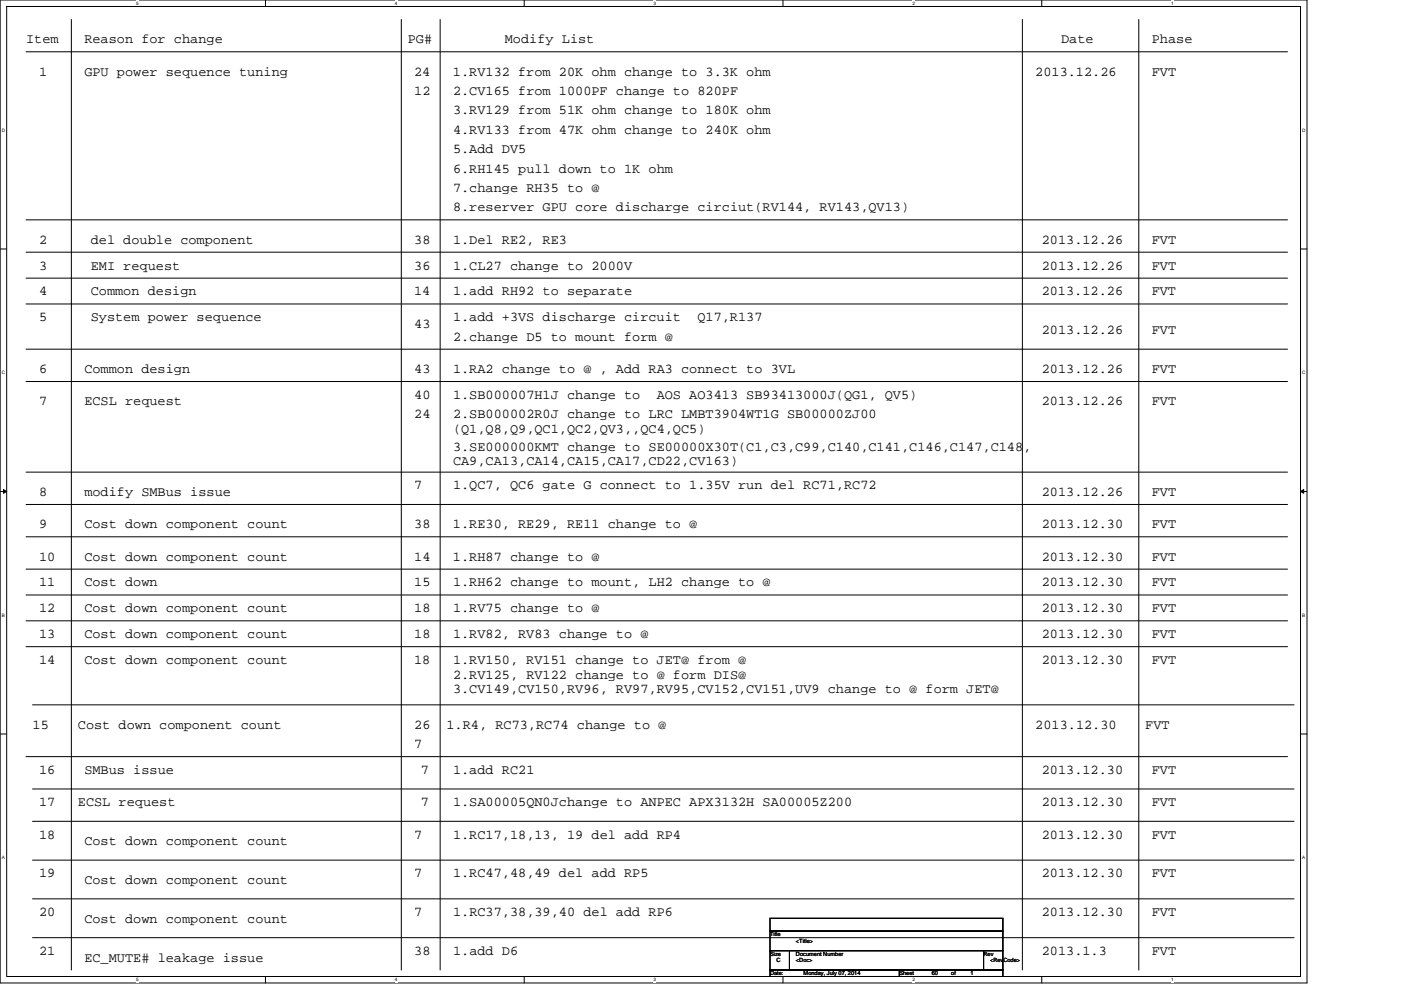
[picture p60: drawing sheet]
<svg xmlns="http://www.w3.org/2000/svg" width="297mm" height="210mm" viewBox="0 0 297 210" stroke-linecap="round" stroke-linejoin="round" font-family="sans-serif">
<defs><g id="words">
<g font-size="2.9">
<text x="5.5" y="9.2">Item</text>
<text x="17.9" y="9.2">Reason for change</text>
<text x="86.5" y="9.2">PG#</text>
<text x="107" y="9.2">Modify List</text>
<text x="225" y="9.2">Date</text>
<text x="244.2" y="9.2">Phase</text>
<text x="8.3" y="16">1</text>
<text x="17.9" y="16">GPU power sequence tuning</text>
<text x="87.8" y="16">24</text>
<text x="96" y="16">1.RV132 from 20K ohm change to 3.3K ohm</text>
<text x="219.5" y="16">2013.12.26</text>
<text x="244.2" y="16">FVT</text>
<text x="87.8" y="20.2">12</text>
<text x="96.1" y="20.2">2.CV165 from 1000PF change to 820PF</text>
<text x="96.1" y="24.3">3.RV129 from 51K ohm change to 180K ohm</text>
<text x="96.1" y="28.4">4.RV133 from 47K ohm change to 240K ohm</text>
<text x="96.1" y="32.5">5.Add DV5</text>
<text x="96.1" y="36.6">6.RH145 pull down to 1K ohm</text>
<text x="96.1" y="40.7">7.change RH35 to @</text>
<text x="96.1" y="44.8">8.reserver GPU core discharge circiut(RV144, RV143,QV13)</text>
<text x="8.3" y="51.7">2</text>
<text x="19.2" y="51.7">del double component</text>
<text x="87.8" y="51.7">38</text>
<text x="96" y="51.7">1.Del RE2, RE3</text>
<text x="220.9" y="51.7">2013.12.26</text>
<text x="244.2" y="51.7">FVT</text>
<text x="8.3" y="57.2">3</text>
<text x="19.2" y="57.2">EMI request</text>
<text x="87.8" y="57.2">36</text>
<text x="96" y="57.2">1.CL27 change to 2000V</text>
<text x="220.9" y="57.2">2013.12.26</text>
<text x="244.2" y="57.2">FVT</text>
<text x="8.3" y="62.7">4</text>
<text x="19.2" y="62.7">Common design</text>
<text x="87.8" y="62.7">14</text>
<text x="96" y="62.7">1.add RH92 to separate</text>
<text x="220.9" y="62.7">2013.12.26</text>
<text x="244.2" y="62.7">FVT</text>
<text x="8.3" y="68.2">5</text>
<text x="19.2" y="68.2">System power sequence</text>
<text x="87.8" y="69.5">43</text>
<text x="96" y="68.2">1.add +3VS discharge circuit</text>
<text x="147.9" y="68.2">Q17,R137</text>
<text x="220.9" y="70.9">2013.12.26</text>
<text x="244.2" y="70.9">FVT</text>
<text x="96.1" y="72.3">2.change D5 to mount form @</text>
<text x="8.3" y="79.1">6</text>
<text x="17.9" y="79.1">Common design</text>
<text x="87.8" y="79.1">43</text>
<text x="96.1" y="79.1">1.RA2 change to @ , Add RA3 connect to 3VL</text>
<text x="220.9" y="79.1">2013.12.26</text>
<text x="244.2" y="79.1">FVT</text>
<text x="8.3" y="86">7</text>
<text x="17.9" y="86">ECSL request</text>
<text x="87.8" y="84.6">40</text>
<text x="87.8" y="88.7">24</text>
<text x="96.1" y="88.7">2.SB000002R0J change to LRC LMBT3904WT1G SB00000ZJ00</text>
<text x="96.1" y="84.6">1.SB000007H1J change to</text>
<text x="139.2" y="84.6">AOS AO3413 SB93413000J(QG1, QV5)</text>
<text x="220.9" y="86">2013.12.26</text>
<text x="244.2" y="86">FVT</text>
<text x="96.1" y="91.8">(Q1,Q8,Q9,QC1,QC2,QV3,,QC4,QC5)</text>
<text x="96.1" y="95.6">3.SE000000KMT change to SE00000X30T(C1,C3,C99,C140,C141,C146,C147,C148,</text>
<text x="96.1" y="98.7">CA9,CA13,CA14,CA15,CA17,CD22,CV163)</text>
<text x="8.3" y="105.2">8</text>
<text x="17.9" y="105.2">modify SMBus issue</text>
<text x="87.8" y="103.8">7</text>
<text x="96.1" y="103.8">1.QC7, QC6 gate G connect to 1.35V run del RC71,RC72</text>
<text x="220.9" y="105.2">2013.12.26</text>
<text x="244.2" y="105.2">FVT</text>
<text x="8.3" y="112">9</text>
<text x="17.9" y="112">Cost down component count</text>
<text x="87.8" y="112">38</text>
<text x="96" y="112">1.RE30, RE29, RE11 change to @</text>
<text x="220.9" y="112">2013.12.30</text>
<text x="244.2" y="112">FVT</text>
<text x="8.3" y="118.9">10</text>
<text x="17.9" y="118.9">Cost down component count</text>
<text x="87.8" y="118.9">14</text>
<text x="96" y="118.9">1.RH87 change to @</text>
<text x="220.9" y="118.9">2013.12.30</text>
<text x="244.2" y="118.9">FVT</text>
<text x="8.3" y="124.4">11</text>
<text x="17.9" y="124.4">Cost down</text>
<text x="87.8" y="124.4">15</text>
<text x="96" y="124.4">1.RH62 change to mount, LH2 change to @</text>
<text x="220.9" y="124.4">2013.12.30</text>
<text x="244.2" y="124.4">FVT</text>
<text x="8.3" y="129.9">12</text>
<text x="17.9" y="129.9">Cost down component count</text>
<text x="87.8" y="129.9">18</text>
<text x="96.1" y="129.9">1.RV75 change to @</text>
<text x="220.9" y="129.9">2013.12.30</text>
<text x="244.2" y="129.9">FVT</text>
<text x="8.3" y="135.4">13</text>
<text x="17.9" y="135.4">Cost down component count</text>
<text x="87.8" y="135.4">18</text>
<text x="96" y="135.4">1.RV82, RV83 change to @</text>
<text x="220.9" y="135.4">2013.12.30</text>
<text x="244.2" y="135.4">FVT</text>
<text x="8.3" y="140.8">14</text>
<text x="17.9" y="140.8">Cost down component count</text>
<text x="87.8" y="140.8">18</text>
<text x="96" y="140.8">1.RV150, RV151 change to JET@ from @</text>
<text x="96.1" y="143.9">2.RV125, RV122 change to @ form DIS@</text>
<text x="220.9" y="140.8">2013.12.30</text>
<text x="244.2" y="140.8">FVT</text>
<text x="96.1" y="147">3.CV149,CV150,RV96, RV97,RV95,CV152,CV151,UV9 change to @ form JET@</text>
<text x="6.9" y="154.6">15</text>
<text x="16.5" y="154.6">Cost down component count</text>
<text x="87.8" y="154.6">26</text>
<text x="94.7" y="154.6">1.R4, RC73,RC74 change to @</text>
<text x="219.5" y="154.6">2013.12.30</text>
<text x="242.8" y="154.6">FVT</text>
<text x="87.8" y="158.7">7</text>
<text x="8.3" y="164.2">16</text>
<text x="17.9" y="164.2">SMBus issue</text>
<text x="89.2" y="164.2">7</text>
<text x="96" y="164.2">1.add RC21</text>
<text x="220.9" y="164.2">2013.12.30</text>
<text x="244.2" y="164.2">FVT</text>
<text x="8.3" y="171">17</text>
<text x="16.5" y="171">ECSL request</text>
<text x="89.2" y="171">7</text>
<text x="96.1" y="171">1.SA00005QN0Jchange to ANPEC APX3132H SA00005Z200</text>
<text x="220.9" y="171">2013.12.30</text>
<text x="244.2" y="171">FVT</text>
<text x="8.3" y="177.9">18</text>
<text x="17.9" y="179.2">Cost down component count</text>
<text x="87.8" y="177.9">7</text>
<text x="96.1" y="177.9">1.RC17,18,13, 19 del add RP4</text>
<text x="220.9" y="177.9">2013.12.30</text>
<text x="244.2" y="177.9">FVT</text>
<text x="8.3" y="186.1">19</text>
<text x="17.9" y="187.5">Cost down component count</text>
<text x="87.8" y="186.1">7</text>
<text x="96.1" y="186.1">1.RC47,48,49 del add RP5</text>
<text x="220.9" y="186.1">2013.12.30</text>
<text x="244.2" y="186.1">FVT</text>
<text x="8.3" y="194.3">20</text>
<text x="17.9" y="195.7">Cost down component count</text>
<text x="87.8" y="194.3">7</text>
<text x="96.1" y="194.3">1.RC37,38,39,40 del add RP6</text>
<text x="220.9" y="194.3">2013.12.30</text>
<text x="244.2" y="194.3">FVT</text>
<text x="8.3" y="202.6">21</text>
<text x="17.9" y="203.9">EC_MUTE# leakage issue</text>
<text x="87.8" y="202.6">38</text>
<text x="96.1" y="202.6">1.add D6</text>
<text x="220.9" y="202.6">2013.1.3</text>
<text x="244.2" y="202.6">FVT</text>
</g>
<g font-size="1.2">
<text x="163.3" y="198.6">Title</text>
<text x="163.3" y="202.8">Size</text>
<text x="168.8" y="202.8">Document Number</text>
<text x="168.8" y="200">&lt;Title&gt;</text>
<text x="208.5" y="202.8">Rev</text>
<text x="163.3" y="206.9">Date:</text>
<text x="164.6" y="204.1">C</text>
<text x="168.8" y="204.1">&lt;Doc&gt;</text>
<text x="170.4" y="206.9">Monday, July 07, 2014</text>
<text x="190.7" y="206.9">Sheet</text>
<text x="197.5" y="206.9">60</text>
<text x="201.7" y="206.9">of</text>
<text x="205.8" y="206.9">1</text>
<text x="209.9" y="204.1">&lt;RevCode&gt;</text>
</g>
<g font-size="1">
<text x="28.8" y="1">5</text>
<text x="83.7" y="1">4</text>
<text x="138.6" y="1">3</text>
<text x="193.4" y="1">2</text>
<text x="248.3" y="1">1</text>
<text x=".4" y="28">D</text>
<text x="276.1" y="28">D</text>
<text x=".4" y="79.4">C</text>
<text x="276.1" y="79.4">C</text>
<text x=".4" y="130.9">B</text>
<text x="276.1" y="130.9">B</text>
<text x=".4" y="182.3">A</text>
<text x="276.1" y="182.3">A</text>
<text x="28.8" y="208.2">5</text>
<text x="83.7" y="208.2">4</text>
<text x="138.6" y="208.2">3</text>
<text x="193.4" y="208.2">2</text>
<text x="248.3" y="208.2">1</text>
</g>
</g></defs>
<path d="M0 0h277.1v208.5h-277.1zM1.4 1.4h274.3v205.7h-274.3z" fill="none" stroke="#000" stroke-width=".21"/>
<g fill="#fff">
<path d="M28.8 .1h.6v1.1h-.6z"/>
<path d="M28.8 207.3h.6v1.1h-.6z"/>
</g>
<path d="M56.3 0v1.4M56.3 207.1v1.4" fill="none" stroke="#000" stroke-width=".21"/>
<g fill="#fff">
<path d="M83.7 .1h.6v1.1h-.6z"/>
<path d="M83.7 207.3h.6v1.1h-.6z"/>
</g>
<path d="M111.1 0v1.4M111.1 207.1v1.4" fill="none" stroke="#000" stroke-width=".21"/>
<g fill="#fff">
<path d="M138.6 .1h.5v1.1h-.5z"/>
<path d="M138.6 207.3h.5v1.1h-.5z"/>
</g>
<path d="M166 0v1.4M166 207.1v1.4" fill="none" stroke="#000" stroke-width=".21"/>
<g fill="#fff">
<path d="M193.4 .1h.6v1.1h-.6z"/>
<path d="M193.4 207.3h.6v1.1h-.6z"/>
</g>
<path d="M220.9 0v1.4M220.9 207.1v1.4" fill="none" stroke="#000" stroke-width=".21"/>
<g fill="#fff">
<path d="M248.3 .1h.6v1.1h-.6z"/>
<path d="M248.3 207.3h.6v1.1h-.6z"/>
<path d="M.4 27.1h.7v1.1h-.7z"/>
<path d="M276.1 27.1h.7v1.1h-.7z"/>
<path d="M.4 78.5h.7v1.1h-.7z"/>
<path d="M276.1 78.5h.7v1.1h-.7z"/>
</g>
<path d="M0 52.8h1.4M275.7 52.8h1.4" fill="none" stroke="#000" stroke-width=".21"/>
<g fill="#fff">
<path d="M.4 130h.7v1.1h-.7z"/>
<path d="M276.1 130h.7v1.1h-.7z"/>
</g>
<path d="M0 104.2h1.4M275.7 104.2h1.4" fill="none" stroke="#000" stroke-width=".21"/>
<path d="M.7 103.8l.7 .4-.7 .4zM275.7 104.2l.7-.4v.8z" fill="#000" stroke="#000" stroke-width=".21"/>
<g fill="#fff">
<path d="M.4 181.4h.7v1.1h-.7z"/>
<path d="M276.1 181.4h.7v1.1h-.7z"/>
</g>
<g fill="none" stroke="#000" stroke-width=".21">
<path d="M5.5 11h267.5M15.1 4.1v201.6M85.1 4.1v201.6M93.3 4.1v201.6M216.8 4.1v201.6M241.4 4.1v201.6M5.5 46.6h267.5M5.5 53.5h267.5M5.5 59h267.5M5.5 64.5h267.5M5.5 74.1h267.5M5.5 80.9h267.5"/>
<path d="M5.5 100.1h267.5M5.5 107h267.5M5.5 113.9h267.5M5.5 120.7h267.5M5.5 126.2h267.5M5.5 131.7h267.5M5.5 137.2h267.5M0 155.7h1.4M6.9 149.5h267.5M275.7 155.7h1.4M5.5 160.5h267.5M6.9 167.3h267.5"/>
<path d="M6.9 174.2h267.5M6.9 182.4h267.5M6.9 190.6h267.5M6.9 198.9h267.5M163.3 194.8h49.3v2.7h-49.3zM163.3 197.5h49.3v4.1h-49.3zM163.3 201.6h4.1v4.1h-4.1zM163.3 205.7h27.4v1.4h-27.4zM167.4 201.6h41.1v4.1h-41.1zM190.7 205.7h21.9v1.4h-21.9zM208.5 201.6h4.1v4.1h-4.1z"/>
</g>
<use href="#words"/>
</svg>
